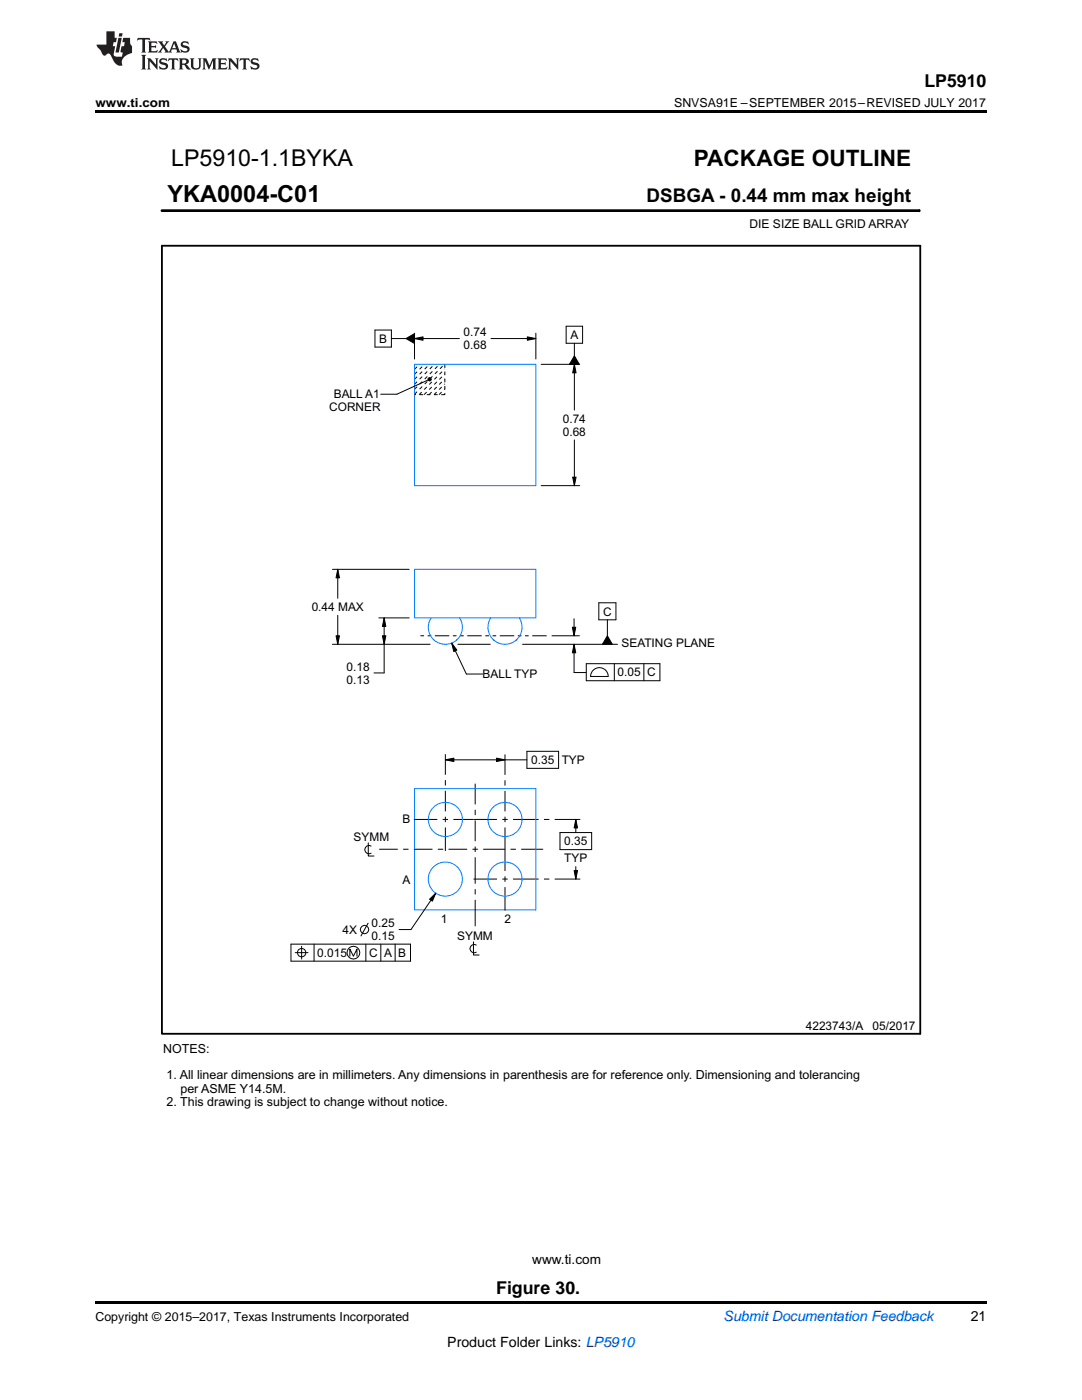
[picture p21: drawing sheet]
<svg xmlns="http://www.w3.org/2000/svg" width="216mm" height="279mm" viewBox="0 0 216 279" stroke-linecap="round" stroke-linejoin="round" font-family="sans-serif">
<defs><g id="words">
<text font-size="4.7" x="33.4" y="40.4">YKA0004-C01</text>
<text font-size="4.6" x="34.2" y="33.1">LP5910-1.1BYKA</text>
<text font-size="4.5" x="138.5" y="33.1">PACKAGE OUTLINE</text>
<text font-size="3.8" x="129" y="40.4">DSBGA - 0.44 mm max height</text>
<g font-size="3.5">
<text x="184.5" y="17.3">LP5910</text>
<text x="99" y="258.2">Figure 30.</text>
</g>
<text font-size="2.8" fill="#0000c8" x="144.4" y="263.6">Submit Documentation Feedback</text>
<g font-size="2.8">
<text x="193.7" y="263.6">21</text>
<text x="89.3" y="268.9">Product Folder Links: LP5910</text>
</g>
<text font-size="2.7" x="106.2" y="252.3">www.ti.com</text>
<g font-size="2.5">
<text x="19" y="21.4">www.ti.com</text>
<text x="134.5" y="21.4">SNVSA91E –SEPTEMBER 2015–REVISED JULY 2017</text>
<text x="32.6" y="210.1">NOTES:</text>
<text x="33.2" y="215.4">1. All linear dimensions are in millimeters. Any dimensions in parenthesis are for reference only. Dimensioning and tolerancing</text>
<text x="33.2" y="220.8">2. This drawing is subject to change without notice.</text>
<text x="36" y="218.1">per ASME Y14.5M.</text>
<text x="19" y="263.6">Copyright © 2015–2017, Texas Instruments Incorporated</text>
</g>
<g font-size="2.4">
<text x="149.6" y="45.5">DIE SIZE BALL GRID ARRAY</text>
<text x="75.7" y="68.4">B</text>
<text x="92.5" y="67.1">0.74</text>
<text x="92.5" y="69.7">0.68</text>
<text x="113.8" y="67.7">A</text>
<text x="65.7" y="82.1">CORNER</text>
<text x="66.6" y="79.5">BALL A1</text>
<text x="112.3" y="84.4">0.74</text>
<text x="112.3" y="86.9">0.68</text>
<text x="62.2" y="122">0.44 MAX</text>
<text x="120.3" y="122.8">C</text>
<text x="124" y="129.2">SEATING PLANE</text>
<text x="69.2" y="133.9">0.18</text>
<text x="69.2" y="136.4">0.13</text>
<text x="96.3" y="135.4">BALL TYP</text>
<text x="123.2" y="135">0.05 C</text>
<text x="106" y="152.5">0.35 TYP</text>
<text x="70.6" y="167.9">SYMM</text>
<text x="80.3" y="164.1">B</text>
<text x="112.6" y="168.7">0.35</text>
<text x="112.6" y="172.1">TYP</text>
<text x="80.3" y="176.4">A</text>
<text x="74.2" y="185.1">0.25</text>
<text x="88" y="184.2">1</text>
<text x="100.6" y="184.2">2</text>
<text x="63.3" y="191">0.015</text>
<text x="68.3" y="186.4">4X</text>
<text x="73.6" y="191">C A B</text>
<text x="74.2" y="187.6">0.15</text>
<text x="91.2" y="187.6">SYMM</text>
<text x="160.8" y="205.5">4223743/A</text>
<text x="174.1" y="205.5">05/2017</text>
</g>
<text font-size=".2" x="103" y="42.4">SCALE 14.000</text>
</g></defs>
<g fill="#000">
<path d="M19 22h177.8v.5h-177.8zM81 67.6l1.7-1v1.9zM82.7 67.6l1.7-.4v.7zM85.4 75.5l.3-.1h.2l.2 .3-.2 .3h-.2l-.3-.2zM105.2 67.2l1.7 .4-1.7 .3zM114.6 72.7l.3 1.7h-.6zM114.6 71l1 1.7h-2zM114.3 95.2h.6l-.3 1.7zM67.4 113.6l.3 1.7h-.6zM67.1 126.9h.6l-.3 1.7zM76.7 123.3l.3 1.7h-.7zM76.3 126.9h.7l-.3 1.7z"/>
<path d="M90.1 128.3l1.1 1.4-.7 .3zM114.2 125.2h.7l-.4 1.7zM114.5 128.6l.4 1.7h-.7zM121.2 126.9l1 1.7h-2zM88.9 151.6l1.7-.3v.7zM99.1 151.3l1.7 .3-1.7 .4zM85.7 179.5l1.3-1.3-.7 1.6zM114.9 163.5l.3 1.7h-.6zM114.6 173.7h.6l-.3 1.7zM19 259.7h177.8v.5h-177.8z"/>
</g>
<g fill="none" stroke="#000" stroke-width=".2">
<path d="M32.3 42h151.1M183.4 41.8v.5M74.8 65.9h3.3v3.4h-3.3zM78.1 67.6h2.9M81 67.6l1.7-1v1.9zM82.7 67.6l1.7-.4v.7zM82.7 66.5v5.1M82.7 67.6h9M85.4 75.8l-6.2 2.9h-3.2M85.4 75.5l.3-.1h.2l.2 .3-.2 .3h-.2l-.3-.2zM98 67.6h8.9M105.2 67.2l1.7 .4-1.7 .3z"/>
<path d="M106.9 66.5v5.1M108 72.7h7.7M113 65.1h3.2v3.4h-3.2zM114.6 71l1 1.7h-2zM114.6 72.7l.3 1.7h-.6zM114.6 68.5v2.5M114.6 72.7v9.1M108 96.9h7.7M114.3 95.2h.6l-.3 1.7zM114.6 87.8v9.1M66.3 113.6h15.3M67.4 113.6l.3 1.7h-.6z"/>
<path d="M67.4 113.6v5.8M66.3 128.6h19.5M67.1 126.9h.6l-.3 1.7zM67.4 122.8v5.8M75.6 123.3h6M76.3 126.9h.7l-.3 1.7zM76.7 123.3l.3 1.7h-.7zM76.7 123.3v11h-2.1M90.1 128.3l1.1 1.4-.7 .3zM90.1 128.3l3 6.2h3.2M91.4 128.6h6.4M104.3 128.6h18.9"/>
<path d="M110.1 126.9h5.5M114.2 125.2h.7l-.4 1.7zM114.5 128.6l.4 1.7h-.7zM114.5 128.6v5.6h2.4M114.5 123.5v3.4M117 132.5h14.7v3.4h-14.7zM118.5 133.6a1.77 1.77 0 0 1 1.9-.2 1.77 1.77 0 0 1 1 1.6h-3.6l.1-.5zM119.5 120.3h3.4v3.4h-3.4zM121.2 126.9l1 1.7h-2zM121.2 123.7v3.2M122.6 132.5v3.4M128.5 132.5v3.4"/>
<path d="M88.9 151.6l1.7-.3v.7zM88.9 150.5v4.1M88.9 155.7v1.1M88.9 157.8v4.1M88.9 151.6h16.2M94.8 156.4v4.1M99.1 151.3l1.7 .3-1.7 .4zM100.8 150.6v4M100.8 155.7v1.1M100.8 157.9v4M105.1 149.9h6.4v3.4h-6.4zM73.5 168.2v2.6h1.1"/>
<path d="M74.1 168.9a.83 .83 0 0 0-1.3 .7 .83 .83 0 0 0 1.3 .7M75.7 169.5h3.7M80.4 169.5h1.1M82.6 163.5h4.7M82.6 169.5h3.7M85.7 179.5l1.3-1.3-.7 1.6zM87 178.2l-5 7.3h-2.4M87.4 169.5h1M88.3 163.5h1.1M88.9 163v1.1M88.9 165.1v4.7M89.5 169.5h3.7"/>
<path d="M90.5 163.5h8.7M94.3 169.5h1.1M94.5 175.4h4.7M94.8 161.6v1.1M94.8 163.7v4.2M94.8 169v1M94.8 171.1v5.3M94.8 177.4v1.1M94.8 179.6v5.3M96.4 169.5h4.4M100.2 175.4h1.1M100.2 163.5h1.1"/>
<path d="M100.8 163v1.1M100.8 165.1v8.7M100.8 174.9v1.1M100.8 177v4.7M101.9 169.5h1M102.4 175.4h5.1M102.4 163.5h5.1M104 169.5h4.4M108.5 175.4h1.1M108.5 163.5h1.1M110.7 175.4h5.1M110.7 163.5h5.1"/>
<path d="M111.7 166.2h6.4v3.4h-6.4zM114.6 173.7h.6l-.3 1.7zM114.9 163.5l.3 1.7h-.6zM114.9 163.5v2.7M114.9 173v2.4M58.1 188.4h23.8v3.4h-23.8zM58.9 190.1h2.6M60.2 188.8v2.6M62.7 188.4v3.4M69.8 190.8v-1.4l.7 1.4 .7-1.4v1.4M73 188.4v3.4M73.4 184.2l-1.4 2.6"/>
<path d="M76 188.4v3.4M78.8 188.4v3.4M94.5 188v2.6h1.1M95 188.6a.83 .83 0 0 0-1.2 .7 .83 .83 0 0 0 1.2 .7"/>
<circle cx="60.2" cy="190.1" r=".85"/>
<circle cx="70.5" cy="190.1" r="1.27"/>
<circle cx="72.7" cy="185.5" r=".83"/>
</g>
<path d="M32.3 49h151.3v157.3h-151.3z" fill="none" stroke="#000" stroke-width=".37"/>
<path d="M32.3 42h151.1" fill="none" stroke="#000" stroke-width=".54"/>
<g fill="none" stroke="#000" stroke-width=".2" stroke-dasharray=".7 .7" stroke-linecap="butt">
<path d="M82.7 73.7l1-1M82.7 74.7l2-2M82.7 75.7l3-3M82.7 76.7l4-4M82.7 77.7l5-5M82.7 78.7l6-6M83.6 78.8l5.2-5.2M84.6 78.8l4.2-4.2M85.6 78.8l3.2-3.2M86.6 78.8l2.2-2.2M87.6 78.8l1.2-1.2M88.6 78.8l.2-.2"/>
<path d="M88.8 72.7v6.1M88.8 78.8h-6.1"/>
</g>
<g fill="none" stroke="#0080ff" stroke-width=".2">
<path d="M82.7 72.7h24.2v24.2h-24.2zM82.7 113.6h24.2v9.7h-24.2zM86 123.3a3.4 3.4 0 0 0 2.9 5.3 3.4 3.4 0 0 0 2.8-5.3M97.9 123.3a3.4 3.4 0 0 0 2.9 5.3 3.4 3.4 0 0 0 2.8-5.3M82.7 157.4h24.2v24.2h-24.2z"/>
<circle cx="88.9" cy="163.5" r="3.4"/>
<circle cx="88.9" cy="175.4" r="3.4"/>
<circle cx="100.8" cy="163.5" r="3.4"/>
<circle cx="100.8" cy="175.4" r="3.4"/>
</g>
<path d="M109.1 126.9h-25.8" fill="none" stroke="#000" stroke-width=".2" stroke-dasharray="2.9 .7 .7 .7 .7 .7" stroke-linecap="butt"/>
<g fill="#231f20">
<path d="M27.5 7.6l-.1 .5 .4-.2h.6v.1v2.1l-.2 .4h1l-.3-.4v-2.1l.1-.1h.5l.5 .2-.2-.5zM29.5 8.3l.2 .3v1.5l-.2 .4h1.8l.2-.6a1.04 1.04 0 0 1-1.3 .2v-.7h.6l.3 .2v-.6l-.3 .2h-.6v-.6l.8-.1 .4 .3-.2-.5zM31.5 8.3l.9 1.1-.9 1.1h.8l-.2-.2 .5-.7 .4 .7-.2 .2h1.5l-.1-.2 .1-.4h.9l.1 .4-.2 .2h1l-.3-.3-.7-1.9h-.5l-.9 2-.8-1 .9-1h-.8l.1 .3-.3 .5-.4-.6 .2-.2zM34.7 8.6l.4 1h-.7zM36.3 8.4a.63 .63 0 0 0-.2 .7 .63 .63 0 0 0 .6 .4l.6 .2 .1 .2a.75 .75 0 0 1-.7 .4 .75 .75 0 0 1-.6-.5l.1 .7 .1-.1a1.11 1.11 0 0 0 1.5-.6 1.13 1.13 0 0 0-1.2-.8l-.1-.4a1.04 1.04 0 0 1 1.2 .2l-.2-.5-.1 .1-.5-.2zM28.2 10.9l.2 .4v2.2l-.2 .4h1l-.3-.4v-2.2l.3-.4zM29.3 11.6l.3 .4v1.5l-.3 .4h.8l-.2-.4v-1.3l1.5 1.7v-1.9l.2-.4h-.7l.2 .4v.9l-1.1-1.3zM32 11.8a.62 .62 0 0 0-.2 .7 .62 .62 0 0 0 .6 .4l.6 .1 .1 .3a.76 .76 0 0 1-.7 .3 .76 .76 0 0 1-.6-.4l.1 .7 .1-.1a1.11 1.11 0 0 0 1.5-.6 1.13 1.13 0 0 0-1.2-.8l-.1-.4a1.04 1.04 0 0 1 1.2 .2l-.2-.6-.1 .1-.5-.1zM33.7 11.6l-.2 .6a.61 .61 0 0 1 .8-.3v1.6l-.2 .4h.9l-.2-.4v-1.6a.63 .63 0 0 1 .8 .3l-.2-.6zM35.6 11.6l.3 .4v1.5l-.3 .4h1l-.2-.2v-.8l.5 .2a.76 .76 0 0 0 1.2 .7l-1-1a.58 .58 0 0 0 .6-.5 .58 .58 0 0 0-.5-.6zM36.4 11.9h.1a.45 .45 0 0 1 .5 .1 .45 .45 0 0 1 .1 .5l-.7 .2zM37.9 11.6l.2 .2a2.17 2.17 0 0 0 .3 1.9 .99 .99 0 0 0 1.6-.6v-1.1l.2-.4h-.7l.2 .2a1.92 1.92 0 0 1-.2 1.8 .6 .6 0 0 1-.9-.5v-1.1l.2-.4zM40.4 11.6l.2 .4v1.5l-.2 .4h.7l-.2-.4v-1.4l.8 1.8 .8-1.8v1.4l-.2 .4h.9l-.2-.4v-1.5l.2-.4h-.8l-.6 1.5-.6-1.5zM43.4 11.6l.2 .4v1.5l-.2 .4h1.8l.2-.6a1.04 1.04 0 0 1-1.3 .1v-.6h.5l.4 .2v-.6l-.4 .2h-.5v-.7h.8l.3 .3-.1-.6zM45.5 11.6l.2 .4v1.5l-.2 .4h.7l-.2-.4v-1.3l1.5 1.7v-1.9l.2-.4h-.7l.2 .4v.9l-1.1-1.3zM47.9 11.6l-.1 .6a.61 .61 0 0 1 .8-.3v1.6l-.3 .4h1l-.3-.4 .1-1.6a.63 .63 0 0 1 .7 .3l-.1-.6zM50.2 11.8a.62 .62 0 0 0-.2 .7 .62 .62 0 0 0 .6 .4l.6 .1 .2 .3a.76 .76 0 0 1-.8 .3 .76 .76 0 0 1-.6-.4l.1 .7 .2-.1a1.11 1.11 0 0 0 1.5-.6 1.13 1.13 0 0 0-1.3-.8l-.1-.4a1.04 1.04 0 0 1 1.2 .2l-.1-.6-.2 .1-.5-.1z"/>
<path d="M21.2 6.3v2.6h-1.9l.1 .4 .7 .9a.91 .91 0 0 0 1 .8 .56 .56 0 0 1 .5-.3 .56 .56 0 0 1 .5 .3l.4 .8a1.53 1.53 0 0 0 1.9 1.2 1.54 1.54 0 0 1 1-2.1l.9-.3v-1.4a1.52 1.52 0 0 1-.3-1.6h-1.4l-.2 .8h.5l-.2 .8h-.4l-.2 1v.2l.4 .1-.2 .8a1.93 1.93 0 0 1-1.6-.3l.3-1.8h-.5l.2-.8h.4l.2-.8h-.4v-1.3zM23.6 7.6l-.6 2.9h.7l.6-2.9zM23.8 6.6l-.1 .7h.6l.2-.7z"/>
</g>
<use href="#words"/>
</svg>
